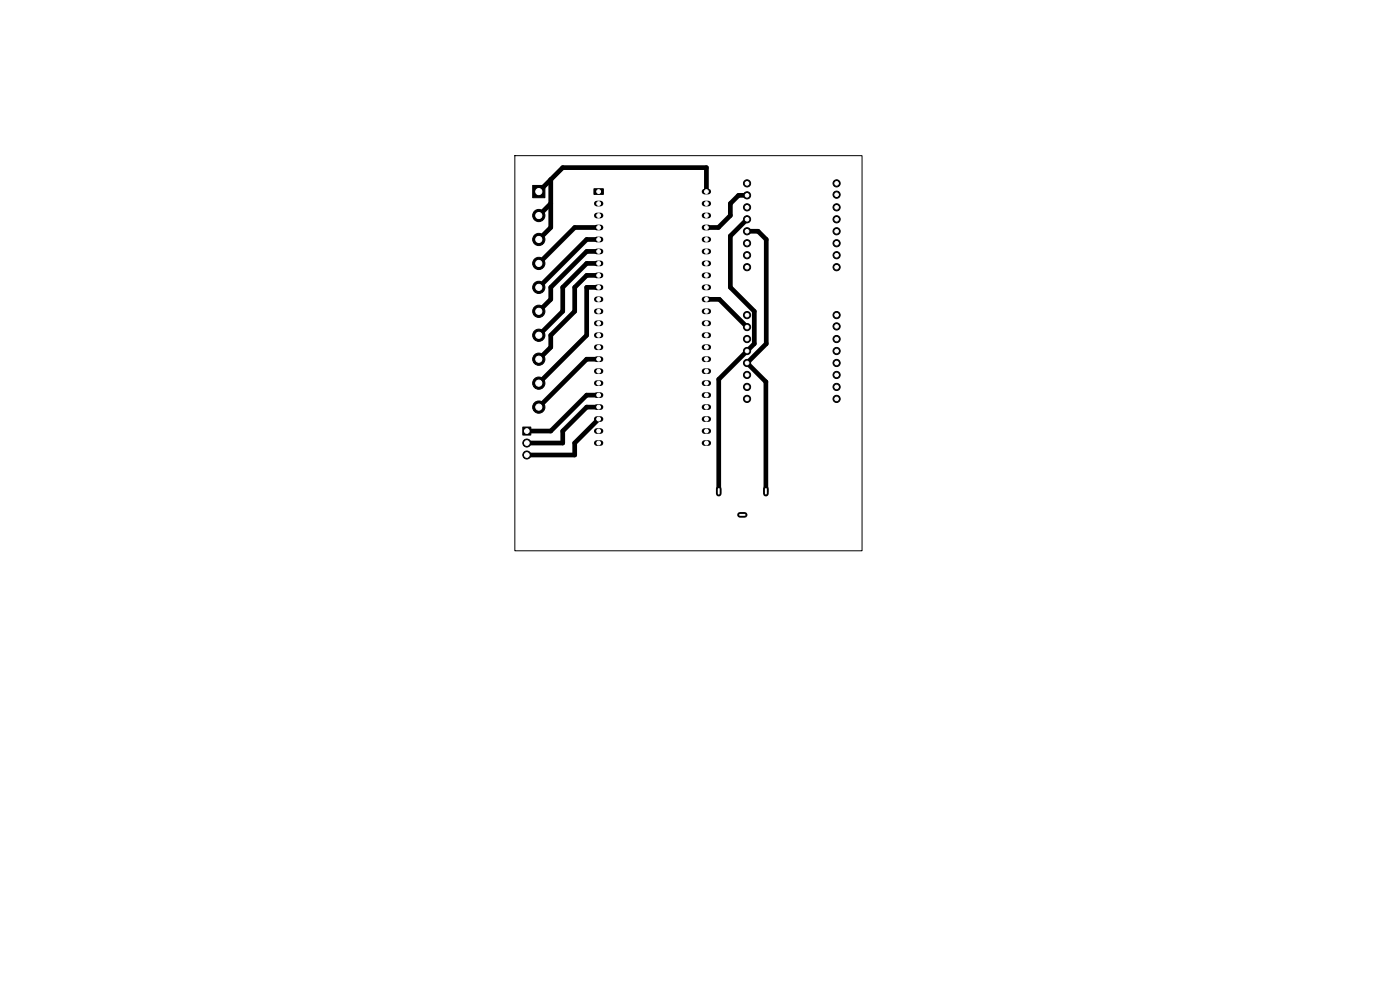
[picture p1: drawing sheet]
<svg xmlns="http://www.w3.org/2000/svg" width="297mm" height="210mm" viewBox="0 0 297 210" stroke-linecap="round" stroke-linejoin="round" font-family="sans-serif">
<g fill="#000" stroke="#000" stroke-width=".21">
<path d="M113 39.3h2.6v2.6h-2.6zM126 40h2v1.2h-2zM110.9 90.6h1.7v1.7h-1.7z"/>
<circle cx="158.5" cy="38.9" r=".76"/>
<circle cx="177.5" cy="38.9" r=".76"/>
<circle cx="114.3" cy="55.9" r="1.3"/>
<circle cx="114.3" cy="50.8" r="1.3"/>
<circle cx="114.3" cy="45.7" r="1.3"/>
<circle cx="158.5" cy="41.4" r=".76"/>
<circle cx="158.5" cy="44" r=".76"/>
<circle cx="158.5" cy="46.5" r=".76"/>
<circle cx="158.5" cy="51.6" r=".76"/>
<circle cx="158.5" cy="54.1" r=".76"/>
<circle cx="158.5" cy="56.7" r=".76"/>
<circle cx="158.5" cy="49.1" r=".76"/>
<circle cx="177.5" cy="54.1" r=".76"/>
<circle cx="177.5" cy="56.7" r=".76"/>
<circle cx="177.5" cy="49.1" r=".76"/>
<circle cx="177.5" cy="46.5" r=".76"/>
<circle cx="177.5" cy="44" r=".76"/>
<circle cx="177.5" cy="51.6" r=".76"/>
<circle cx="177.5" cy="41.3" r=".76"/>
<circle cx="114.3" cy="61" r="1.3"/>
<circle cx="114.3" cy="71.1" r="1.3"/>
<circle cx="114.3" cy="66" r="1.3"/>
<circle cx="114.3" cy="76.2" r="1.3"/>
<circle cx="158.5" cy="71.9" r=".76"/>
<circle cx="158.5" cy="66.8" r=".76"/>
<circle cx="158.5" cy="69.4" r=".76"/>
<circle cx="158.5" cy="77" r=".76"/>
<circle cx="158.5" cy="79.5" r=".76"/>
<circle cx="158.5" cy="74.5" r=".76"/>
<circle cx="177.5" cy="79.5" r=".76"/>
<circle cx="177.5" cy="71.9" r=".76"/>
<circle cx="177.5" cy="77" r=".76"/>
<circle cx="177.5" cy="74.5" r=".76"/>
<circle cx="177.5" cy="66.8" r=".76"/>
<circle cx="177.5" cy="69.2" r=".76"/>
<circle cx="111.8" cy="94" r=".85"/>
<circle cx="111.8" cy="96.5" r=".85"/>
<circle cx="114.3" cy="81.3" r="1.3"/>
<circle cx="114.3" cy="86.4" r="1.3"/>
<circle cx="158.5" cy="84.6" r=".76"/>
<circle cx="158.5" cy="82.1" r=".76"/>
<circle cx="177.5" cy="84.6" r=".76"/>
<circle cx="177.5" cy="82.1" r=".76"/>
</g>
<g fill="none" stroke="#000" stroke-width="1.2">
<path d="M126.6 43.2h.8M126.6 45.7h.8M126.6 48.3h.8M126.6 50.8h.8M126.6 53.3h.8M126.6 55.9h.8M126.6 58.4h.8M149.5 43.2h.8M149.5 45.7h.8M149.5 48.3h.8M149.5 50.8h.8M149.5 53.3h.8"/>
<path d="M149.5 55.9h.8M149.5 58.4h.8M149.5 40.6h.8M126.6 61h.8M126.6 63.5h.8M126.6 66h.8M126.6 68.6h.8M126.6 71.1h.8M126.6 73.7h.8M126.6 76.2h.8M126.6 78.7h.8M149.5 61h.8"/>
<path d="M149.5 63.5h.8M149.5 66h.8M149.5 68.6h.8M149.5 71.1h.8M149.5 73.7h.8M149.5 76.2h.8M149.5 78.7h.8M126.6 88.9h.8M126.6 91.4h.8M126.6 94h.8M126.6 81.3h.8M126.6 83.8h.8"/>
<path d="M126.6 86.4h.8M149.5 81.3h.8M149.5 83.8h.8M149.5 86.4h.8M149.5 88.9h.8M149.5 91.4h.8M149.5 94h.8M152.5 103.7v1M157 109.2h1M162.5 103.7v1"/>
</g>
<g fill="none" stroke="#000" stroke-width="1">
<path d="M116.8 38.1v10.2l-2.5 2.5M114.3 40.6l5.1-5h30.5v5M116.8 43.2l-2.5 2.5M127 48.3h-5.1l-7.6 7.6M127 53.3h-2.5l-7.7 7.7v2.5l-2.5 2.5M127 58.4h-2.5l-2.6 2.6v5l-5.1 5.1v2.6l-2.5 2.5M127 55.9h-2.5l-5.1 5.1v5l-5.1 5.1M127 50.8h-2.5l-10.2 10.2M158.5 41.4h-1.8l-1.8 1.8v2.5l-2.5 2.6h-2.5M158.5 46.5l-3.6 3.6v10.9l5.1 5v6.9l-7.5 7.6v23.7M158.5 49.1h2.3l1.8 1.7v22.1l-4.1 4.1 4 4v23.2M127 76.2h-2.5l-10.2 10.2"/>
<path d="M127 61h-2.5v10.1l-10.2 10.2M149.9 63.5h2.7l5.9 5.9M127 88.9l-5.1 5.1v2.5h-10.1M127 83.8h-2.5l-7.7 7.6h-5M127 86.4h-2.5l-5.1 5v2.6h-7.6"/>
</g>
<g fill="#fff" stroke="#fff" stroke-width=".21">
<circle cx="158.5" cy="38.9" r=".38"/>
<circle cx="158.5" cy="41.4" r=".38"/>
<circle cx="158.5" cy="44" r=".38"/>
<circle cx="158.5" cy="46.5" r=".38"/>
<circle cx="158.5" cy="49.1" r=".38"/>
<circle cx="158.5" cy="51.6" r=".38"/>
<circle cx="158.5" cy="54.1" r=".38"/>
<circle cx="158.5" cy="56.7" r=".38"/>
<circle cx="177.5" cy="56.7" r=".38"/>
<circle cx="177.5" cy="54.1" r=".38"/>
<circle cx="177.5" cy="51.6" r=".38"/>
<circle cx="177.5" cy="49.1" r=".38"/>
<circle cx="177.5" cy="46.5" r=".38"/>
<circle cx="177.5" cy="44" r=".38"/>
<circle cx="177.5" cy="41.3" r=".38"/>
<circle cx="177.5" cy="38.9" r=".38"/>
<circle cx="158.5" cy="66.8" r=".38"/>
<circle cx="158.5" cy="69.4" r=".38"/>
<circle cx="158.5" cy="71.9" r=".38"/>
<circle cx="158.5" cy="74.5" r=".38"/>
<circle cx="158.5" cy="77" r=".38"/>
<circle cx="158.5" cy="79.5" r=".38"/>
<circle cx="158.5" cy="82.1" r=".38"/>
<circle cx="158.5" cy="84.6" r=".38"/>
<circle cx="177.5" cy="84.6" r=".38"/>
<circle cx="177.5" cy="82.1" r=".38"/>
<circle cx="177.5" cy="79.5" r=".38"/>
<circle cx="177.5" cy="77" r=".38"/>
<circle cx="177.5" cy="74.5" r=".38"/>
<circle cx="177.5" cy="71.9" r=".38"/>
<circle cx="177.5" cy="69.2" r=".38"/>
<circle cx="177.5" cy="66.8" r=".38"/>
<circle cx="152.5" cy="109.2" r=".6"/>
<circle cx="152.5" cy="111.7" r=".6"/>
<circle cx="157.5" cy="104.2" r=".6"/>
<circle cx="162.5" cy="109.2" r=".6"/>
<circle cx="162.5" cy="111.7" r=".6"/>
<circle cx="127" cy="40.6" r=".4"/>
<circle cx="127" cy="43.2" r=".4"/>
<circle cx="127" cy="45.7" r=".4"/>
<circle cx="127" cy="48.3" r=".4"/>
<circle cx="127" cy="50.8" r=".4"/>
<circle cx="127" cy="53.3" r=".4"/>
<circle cx="127" cy="55.9" r=".4"/>
<circle cx="127" cy="58.4" r=".4"/>
<circle cx="127" cy="61" r=".4"/>
<circle cx="127" cy="63.5" r=".4"/>
<circle cx="127" cy="66" r=".4"/>
<circle cx="127" cy="68.6" r=".4"/>
<circle cx="127" cy="71.1" r=".4"/>
<circle cx="127" cy="73.7" r=".4"/>
<circle cx="127" cy="76.2" r=".4"/>
<circle cx="127" cy="78.7" r=".4"/>
<circle cx="127" cy="81.3" r=".4"/>
<circle cx="127" cy="83.8" r=".4"/>
<circle cx="127" cy="86.4" r=".4"/>
<circle cx="127" cy="88.9" r=".4"/>
<circle cx="127" cy="91.4" r=".4"/>
<circle cx="127" cy="94" r=".4"/>
<circle cx="149.9" cy="94" r=".4"/>
<circle cx="149.9" cy="91.4" r=".4"/>
<circle cx="149.9" cy="88.9" r=".4"/>
<circle cx="149.9" cy="86.4" r=".4"/>
<circle cx="149.9" cy="83.8" r=".4"/>
<circle cx="149.9" cy="81.3" r=".4"/>
<circle cx="149.9" cy="78.7" r=".4"/>
<circle cx="149.9" cy="76.2" r=".4"/>
<circle cx="149.9" cy="73.7" r=".4"/>
<circle cx="149.9" cy="71.1" r=".4"/>
<circle cx="149.9" cy="68.6" r=".4"/>
<circle cx="149.9" cy="66" r=".4"/>
<circle cx="149.9" cy="63.5" r=".4"/>
<circle cx="149.9" cy="61" r=".4"/>
<circle cx="149.9" cy="58.4" r=".4"/>
<circle cx="149.9" cy="55.9" r=".4"/>
<circle cx="149.9" cy="53.3" r=".4"/>
<circle cx="149.9" cy="50.8" r=".4"/>
<circle cx="149.9" cy="48.3" r=".4"/>
<circle cx="149.9" cy="45.7" r=".4"/>
<circle cx="149.9" cy="43.2" r=".4"/>
<circle cx="149.9" cy="40.6" r=".4"/>
<circle cx="111.8" cy="96.5" r=".5"/>
<circle cx="111.8" cy="94" r=".5"/>
<circle cx="111.8" cy="91.4" r=".5"/>
<circle cx="114.3" cy="86.4" r=".65"/>
<circle cx="114.3" cy="81.3" r=".65"/>
<circle cx="114.3" cy="76.2" r=".65"/>
<circle cx="114.3" cy="71.1" r=".65"/>
<circle cx="114.3" cy="66" r=".65"/>
<circle cx="114.3" cy="61" r=".65"/>
<circle cx="114.3" cy="55.9" r=".65"/>
<circle cx="114.3" cy="50.8" r=".65"/>
<circle cx="114.3" cy="45.7" r=".65"/>
<circle cx="114.3" cy="40.6" r=".65"/>
</g>
<path d="M152.5 103.7v1M157 109.2h1M162.5 103.7v1" fill="none" stroke="#fff" stroke-width=".4"/>
<path d="M109.2 33h73.7v83.8h-73.7z" fill="none" stroke="#000" stroke-width=".21"/>
</svg>
